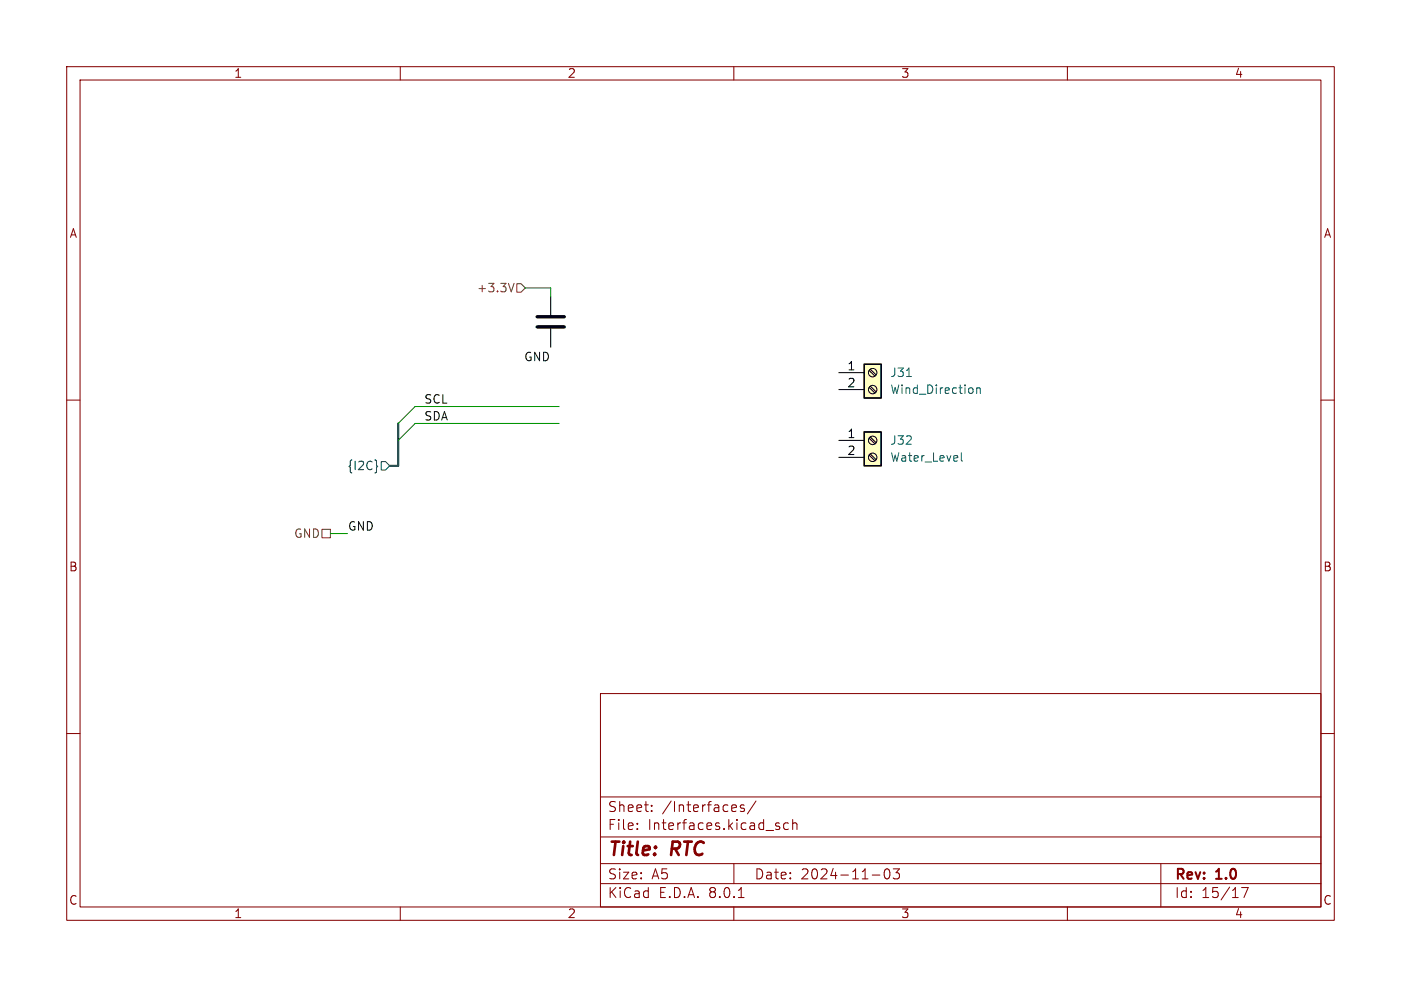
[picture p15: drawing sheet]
<svg xmlns="http://www.w3.org/2000/svg" width="210mm" height="148mm" viewBox="0 0 210 148" stroke-linecap="round" stroke-linejoin="round" font-family="sans-serif">
<defs><g id="words">
<g font-size="2.8" fill="#840000">
<text x="91" y="128.9">Title:</text>
<text x="100.7" y="128.9">RTC</text>
</g>
<g font-size="2.1" fill="#840000">
<text x="91" y="124.7">File:</text>
<text x="91" y="122">Sheet:</text>
<text x="97.1" y="124.7">Interfaces.kicad_sch</text>
<text x="99.2" y="122">/Interfaces/</text>
<text x="91" y="134.9">KiCad</text>
<text x="91" y="132.1">Size:</text>
<text x="97.7" y="132.1">A5</text>
<text x="98.7" y="134.9">E.D.A.</text>
<text x="106.3" y="134.9">8.0.1</text>
<text x="113" y="132.1">Date:</text>
<text x="120" y="132.1">2024-11-03</text>
<text x="176" y="132.3">Rev:</text>
<text x="176" y="134.9">Id:</text>
<text x="180.1" y="134.9">15/17</text>
<text x="182.4" y="132.3">1.0</text>
</g>
<g font-size="1.8" fill="#840000">
<text x="35" y="11.9">1</text>
<text x="85" y="11.9">2</text>
<text x="135" y="11.9">3</text>
<text x="185" y="11.9">4</text>
<text x="10.3" y="35.9">A</text>
<text x="198.4" y="35.9">A</text>
<text x="10.3" y="85.9">B</text>
<text x="198.3" y="85.9">B</text>
<text x="10.3" y="135.9">C</text>
<text x="35" y="137.9">1</text>
<text x="85" y="137.9">2</text>
<text x="135" y="137.9">3</text>
<text x="185" y="137.9">4</text>
<text x="198.3" y="135.9">C</text>
</g>
<g font-size="1.8" fill="#725600">
<text x="71.4" y="44">+3.3V</text>
<text x="44" y="80.9">GND</text>
</g>
<g font-size="1.8" fill="#0f0f0f">
<text x="78.5" y="54.3">GND</text>
<text x="63.5" y="63.2">SDA</text>
<text x="63.5" y="60.6">SCL</text>
<text x="52.1" y="79.7">GND</text>
</g>
<g font-size="1.8">
<text x="126.9" y="55.6">1</text>
<text x="126.9" y="58.2">2</text>
<text x="126.9" y="65.8">1</text>
<text x="126.9" y="68.3">2</text>
</g>
<g font-size="1.8" fill="#006464">
<text x="133.4" y="59.3">Wind_Direction</text>
<text x="133.4" y="56.7">J31</text>
<text x="133.4" y="66.9">J32</text>
<text x="133.4" y="69.4">Water_Level</text>
</g>
<text font-size="1.8" fill="#000084" x="52" y="70.7">{I2C}</text>
</g></defs>
<g fill="none" stroke="#840000" stroke-width=".15">
<path d="M10 10h190v128h-190zM12 12h186v124h-186zM60 10v2M110 10v2M160 10v2M10 60h2M198 60h2M10 110h2M90 104h108v32h-108zM90 119.5h108M198 110h2M60 136v2"/>
<path d="M90 132.5h108M90 129.5h108M90 125.5h108M95.5 124.2v.2M95.5 123.5v.1M97.7 121.5v.2M97.7 120.8v.1M110 136v2M110 129.5v3M110.3 120.8l.1 .2-.7 .2M110.7 134.6h.8M111.5 120.8l-.3-.1-.2 .2v.2l.5 .2v.3h-.5"/>
<path d="M113.3 120.1l-1.3 1.9M116.7 123.9l.2 .2-.2 .3M116.7 123.4l.1 .1M118.2 123.5l-.4-.1-.3 .3v.4l.1 .2h.6M118.8 123.5a.37 .37 0 0 1 .7 .1v.8M118.8 122.9v1.5M130.8 131.2h1.1M132.7 130.4l.3-.1a.94 .94 0 0 1 0 1.5h-.1a.91 .91 0 0 1-.2-1.4zM133.9 130.3h.9l-.5 .6a.41 .41 0 0 1 .5 .2v.4l-.1 .2-.6 .1-.2-.2M160 136v2M174 129.5v6.5M186.1 133.1h1l-.6 1.5"/>
</g>
<path d="M129.5 64.8h2.6v5.1h-2.6z" fill="#ffffc2"/>
<path d="M129.5 64.8h2.6v5.1h-2.6z" fill="none" stroke="#000" stroke-width=".25"/>
<g fill="none" stroke="#000" stroke-width=".15">
<path d="M125.7 66h3.8M125.7 68.6h3.8M130.3 68.2l.8 .9M130.3 65.7l.8 .8M130.5 68.1l.8 .8M130.5 65.5l.8 .9"/>
<circle cx="130.8" cy="68.6" r=".63"/>
<circle cx="130.8" cy="66" r=".63"/>
</g>
<path d="M144.1 67.9v1.1l.2 .2" fill="none" stroke="#006464" stroke-width=".15"/>
<path d="M129.5 54.6h2.6v5.1h-2.6z" fill="#ffffc2"/>
<path d="M129.5 54.6h2.6v5.1h-2.6z" fill="none" stroke="#000" stroke-width=".25"/>
<g fill="none" stroke="#000" stroke-width=".15">
<path d="M82.5 44.5v2.7M82.5 49.3v2.8M125.7 55.9h3.8M125.7 58.4h3.8M130.3 58.1l.8 .8M130.3 55.5l.8 .9M130.5 57.9l.8 .9M130.5 55.4l.8 .8"/>
<circle cx="130.8" cy="58.4" r=".63"/>
<circle cx="130.8" cy="55.9" r=".63"/>
</g>
<path d="M135.9 56.5h.7M145.8 58.3v.6M146.4 58.2v.8M146.4 58.3l.2-.1h.3v.8" fill="none" stroke="#006464" stroke-width=".15"/>
<path d="M80.5 49h4.1M80.5 47.5h4.1" fill="none" stroke="#000" stroke-width=".51"/>
<path d="M77.1 42.5l-.5 1.3M77.5 42.5h.6l.6 .7-.6 .6h-.6zM48.3 79.4h1.2v1.2h-1.2z" fill="none" stroke="#725600" stroke-width=".15"/>
<path d="M56.4 69.8l.2 .1-.2 .2M57.1 69.2h.7l.6 .7-.6 .6h-.7z" fill="none" stroke="#000084" stroke-width=".15"/>
<path d="M59.7 63.5v6.4h-1.3" fill="none" stroke="#000084" stroke-width=".3"/>
<path d="M78.7 43.2h3.8v1.3M83.8 63.5h-21.6l-2.5 2.5M83.8 61h-21.6l-2.5 2.5M49.5 80h2.6" fill="none" stroke="#009600" stroke-width=".15"/>
<use href="#words"/>
</svg>
